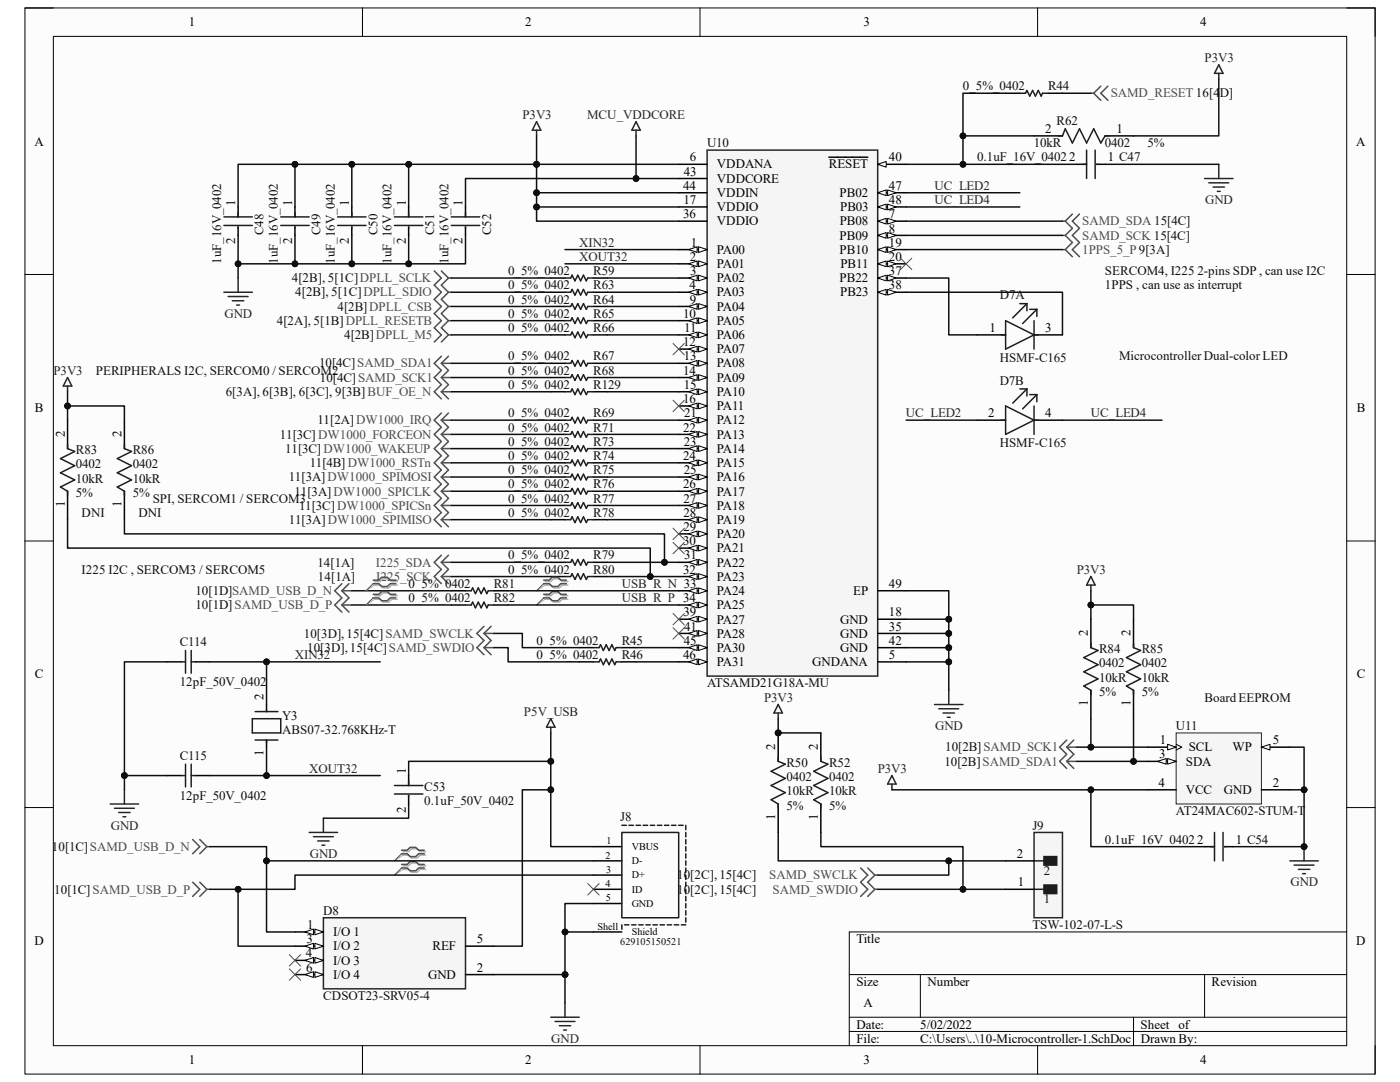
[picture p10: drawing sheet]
<svg xmlns="http://www.w3.org/2000/svg" width="279mm" height="216mm" viewBox="0 0 279 216" stroke-linecap="round" stroke-linejoin="round" font-family="sans-serif">
<defs><g id="words">
<g font-size="2.6">
<text x="37.7" y="5.2">1</text>
<text x="104.8" y="5.2">2</text>
<text x="172.3" y="5.2">3</text>
<text x="239.5" y="5.2">4</text>
<text x="6.9" y="29">A</text>
<text x="208.6" y="26.5">2</text>
<text x="222.8" y="26.5">1</text>
<text x="270.7" y="29">A</text>
<text x="136.5" y="35.1">43</text>
<text x="137.7" y="32.2">6</text>
<text x="143.1" y="33.6">VDDANA</text>
<text x="165.4" y="33.6">RESET</text>
<text x="177.4" y="32.2">40</text>
<text x="221.1" y="32.2">1 C47</text>
<text x="46.9" y="41" transform="rotate(-90 46.9 41)">1</text>
<text x="58.3" y="41" transform="rotate(-90 58.3 41)">1</text>
<text x="69.6" y="41" transform="rotate(-90 69.6 41)">1</text>
<text x="81" y="41" transform="rotate(-90 81 41)">1</text>
<text x="92.3" y="41" transform="rotate(-90 92.3 41)">1</text>
<text x="136.4" y="37.9">44</text>
<text x="136.4" y="40.7">17</text>
<text x="143.1" y="36.4">VDDCORE</text>
<text x="143.1" y="39.3">VDDIN</text>
<text x="167.6" y="39.3">PB02</text>
<text x="177.4" y="37.9">47</text>
<text x="177.4" y="40.7">48</text>
<text x="136.4" y="43.6">36</text>
<text x="143.1" y="42.1">VDDIO</text>
<text x="143.1" y="45">VDDIO</text>
<text x="167.6" y="47.8">PB09</text>
<text x="167.6" y="45">PB08</text>
<text x="167.7" y="42.1">PB03</text>
<text x="177.4" y="43.6">7</text>
<text x="177.4" y="46.4">8</text>
<text x="46.9" y="48.7" transform="rotate(-90 46.9 48.7)">2</text>
<text x="58.3" y="48.7" transform="rotate(-90 58.3 48.7)">2</text>
<text x="69.6" y="48.7" transform="rotate(-90 69.6 48.7)">2</text>
<text x="81" y="48.7" transform="rotate(-90 81 48.7)">2</text>
<text x="92.3" y="48.7" transform="rotate(-90 92.3 48.7)">2</text>
<text x="137.7" y="52.1">2</text>
<text x="137.9" y="49.2">1</text>
<text x="143.1" y="50.6">PA00</text>
<text x="143.1" y="53.5">PA01</text>
<text x="167.6" y="50.6">PB10</text>
<text x="167.8" y="53.5">PB11</text>
<text x="177.4" y="49.2">19</text>
<text x="177.4" y="52.1">20</text>
<text x="137.6" y="57.7">4</text>
<text x="137.8" y="54.9">3</text>
<text x="143.1" y="56.3">PA02</text>
<text x="143.1" y="59.1">PA03</text>
<text x="167.6" y="56.3">PB22</text>
<text x="167.7" y="59.1">PB23</text>
<text x="177.4" y="54.9">37</text>
<text x="177.4" y="57.7">38</text>
<text x="136.4" y="63.4">10</text>
<text x="137.7" y="60.6">9</text>
<text x="143.1" y="62">PA04</text>
<text x="143.1" y="64.8">PA05</text>
<text x="136.4" y="69.1">12</text>
<text x="136.5" y="71.9">13</text>
<text x="136.6" y="66.3">11</text>
<text x="143.1" y="67.6">PA06</text>
<text x="143.1" y="70.5">PA07</text>
<text x="197.4" y="66.3">1</text>
<text x="208.6" y="66.3">3</text>
<text x="136.4" y="74.8">14</text>
<text x="136.4" y="77.6">15</text>
<text x="143.1" y="73.3">PA08</text>
<text x="143.1" y="76.2">PA09</text>
<text x="7" y="82.2">B</text>
<text x="136.4" y="80.4">16</text>
<text x="136.6" y="83.3">21</text>
<text x="143.1" y="79">PA10</text>
<text x="143.1" y="81.8">PA11</text>
<text x="197.2" y="83.3">2</text>
<text x="208.6" y="83.3">4</text>
<text x="270.8" y="82.2">B</text>
<text x="12.9" y="87.2" transform="rotate(-90 12.9 87.2)">2</text>
<text x="24.3" y="87.2" transform="rotate(-90 24.3 87.2)">2</text>
<text x="136.4" y="86.1">22</text>
<text x="136.5" y="88.9">23</text>
<text x="143.1" y="84.7">PA12</text>
<text x="143.1" y="87.5">PA13</text>
<text x="136.4" y="91.8">24</text>
<text x="136.4" y="94.6">25</text>
<text x="143.1" y="90.3">PA14</text>
<text x="143.1" y="93.2">PA15</text>
<text x="12.9" y="101.3" transform="rotate(-90 12.9 101.3)">1</text>
<text x="24.3" y="101.3" transform="rotate(-90 24.3 101.3)">1</text>
<text x="136.4" y="97.5">26</text>
<text x="136.4" y="100.3">27</text>
<text x="143.1" y="96.1">PA16</text>
<text x="143.1" y="98.9">PA17</text>
<text x="143.1" y="101.7">PA18</text>
<text x="136.4" y="103.1">28</text>
<text x="136.4" y="106">29</text>
<text x="143.1" y="104.6">PA19</text>
<text x="143.1" y="107.4">PA20</text>
<text x="136.4" y="108.8">30</text>
<text x="136.6" y="111.6">31</text>
<text x="143.1" y="110.2">PA21</text>
<text x="143.1" y="113.1">PA22</text>
<text x="136.4" y="114.5">32</text>
<text x="143.1" y="115.9">PA23</text>
<text x="143.1" y="118.7">PA24</text>
<text x="170.3" y="118.7">EP</text>
<text x="177.4" y="117.3">49</text>
<text x="136.4" y="123">39</text>
<text x="136.6" y="125.8">41</text>
<text x="143.1" y="121.6">PA25</text>
<text x="143.1" y="124.4">PA27</text>
<text x="167.7" y="124.4">GND</text>
<text x="177.4" y="123">18</text>
<text x="177.4" y="125.8">35</text>
<text x="136.4" y="131.5">46</text>
<text x="136.4" y="128.7">45</text>
<text x="143.1" y="127.3">PA28</text>
<text x="143.1" y="130.1">PA30</text>
<text x="167.7" y="127.3">GND</text>
<text x="167.7" y="130.1">GND</text>
<text x="177.4" y="128.7">42</text>
<text x="177.4" y="131.5">5</text>
<text x="217.1" y="127" transform="rotate(-90 217.1 127)">2</text>
<text x="225.6" y="127" transform="rotate(-90 225.6 127)">2</text>
<text x="7" y="135.4">C</text>
<text x="143.1" y="132.9">PA31</text>
<text x="162.1" y="132.9">GNDANA</text>
<text x="270.8" y="135.4">C</text>
<text x="52.6" y="139.7" transform="rotate(-90 52.6 139.7)">2</text>
<text x="217.1" y="141" transform="rotate(-90 217.1 141)">1</text>
<text x="225.6" y="141" transform="rotate(-90 225.6 141)">1</text>
<text x="154.7" y="149.6" transform="rotate(-90 154.7 149.6)">2</text>
<text x="163.2" y="149.6" transform="rotate(-90 163.2 149.6)">2</text>
<text x="231.5" y="148.5">1</text>
<text x="237.2" y="149.9">SCL</text>
<text x="246" y="149.9">WP</text>
<text x="254" y="148.5">5</text>
<text x="52.6" y="150.9" transform="rotate(-90 52.6 150.9)">1</text>
<text x="81" y="154.5" transform="rotate(-90 81 154.5)">1</text>
<text x="231.4" y="151.3">3</text>
<text x="236.7" y="152.8">SDA</text>
<text x="231.2" y="157">4</text>
<text x="236.7" y="158.5">VCC</text>
<text x="244.3" y="158.5">GND</text>
<text x="254" y="157">2</text>
<text x="81" y="162.2" transform="rotate(-90 81 162.2)">2</text>
<text x="154.7" y="163.7" transform="rotate(-90 154.7 163.7)">1</text>
<text x="163.2" y="163.7" transform="rotate(-90 163.2 163.7)">1</text>
<text x="202.9" y="171.2">2</text>
<text x="246.6" y="168.4">1 C54</text>
<text x="203.1" y="176.9">1</text>
<text x="61.3" y="185.4">1</text>
<text x="6.9" y="188.6">D</text>
<text x="61" y="191.1">4</text>
<text x="61.2" y="188.2">3</text>
<text x="66.5" y="186.8">I/O 1</text>
<text x="66.5" y="189.7">I/O 2</text>
<text x="86.3" y="189.7">REF</text>
<text x="95.2" y="188.2">5</text>
<text x="170.9" y="188.2">Title</text>
<text x="270.7" y="188.6">D</text>
<text x="61.1" y="193.9">6</text>
<text x="66.5" y="192.5">I/O 3</text>
<text x="66.5" y="195.3">I/O 4</text>
<text x="85.4" y="195.3">GND</text>
<text x="95.2" y="193.9">2</text>
<text x="170.9" y="196.7">Size</text>
<text x="185.1" y="196.7">Number</text>
<text x="241.8" y="196.7">Revision</text>
<text x="172.3" y="201">A</text>
<text x="170.9" y="205.2">Date:</text>
<text x="170.9" y="208.1">File:</text>
<text x="183.6" y="205.2">5/02/2022</text>
<text x="183.7" y="208.1">C:\Users\..\10-Microcontroller-1.SchDoc</text>
<text x="227.6" y="205.2">Sheet of</text>
<text x="227.7" y="208.1">Drawn By:</text>
<text x="37.7" y="212.3">1</text>
<text x="104.8" y="212.3">2</text>
<text x="172.3" y="212.3">3</text>
<text x="239.5" y="212.3">4</text>
</g>
<g font-size="2.6" fill="#262626">
<text x="240.4" y="12.4">P3V3</text>
<text x="104.3" y="23.7">P3V3</text>
<text x="117.2" y="23.7">MCU_VDDCORE</text>
<text x="186.5" y="37.9">UC_LED2</text>
<text x="186.5" y="40.7">UC_LED4</text>
<text x="240.5" y="40.7">GND</text>
<text x="115.6" y="49.2">XIN32</text>
<text x="115.6" y="52.1">XOUT32</text>
<text x="44.8" y="63.4">GND</text>
<text x="10.7" y="74.8">P3V3</text>
<text x="180.8" y="83.3">UC_LED2</text>
<text x="217.7" y="83.3">UC_LED4</text>
<text x="124.1" y="117.3">USB_R_N 33</text>
<text x="214.9" y="114.5">P3V3</text>
<text x="124.1" y="120.1">USB_R_P 34</text>
<text x="58.8" y="131.5">XIN32</text>
<text x="104.6" y="142.8">P5V_USB</text>
<text x="152.5" y="140">P3V3</text>
<text x="186.6" y="145.7">GND</text>
<text x="61.7" y="154.2">XOUT32</text>
<text x="175.2" y="154.2">P3V3</text>
<text x="22.1" y="165.5">GND</text>
<text x="61.8" y="171.2">GND</text>
<text x="257.5" y="176.9">GND</text>
<text x="110" y="208.1">GND</text>
</g>
<g font-size="2.6" fill="#0e0e0e">
<text x="192.2" y="18">0_5%_0402</text>
<text x="209.2" y="18">R44</text>
<text x="141.1" y="29.4">U10</text>
<text x="206.3" y="29.4">10kR</text>
<text x="210.9" y="24.8">R62</text>
<text x="220.5" y="29.4">0402</text>
<text x="229" y="29.4">5%</text>
<text x="195" y="32.2">0.1uF_16V_04022</text>
<text x="52.6" y="46.9" transform="rotate(-90 52.6 46.9)">C48</text>
<text x="64" y="46.9" transform="rotate(-90 64 46.9)">C49</text>
<text x="75.3" y="46.9" transform="rotate(-90 75.3 46.9)">C50</text>
<text x="86.7" y="46.9" transform="rotate(-90 86.7 46.9)">C51</text>
<text x="98" y="46.9" transform="rotate(-90 98 46.9)">C52</text>
<text x="44.1" y="52.6" transform="rotate(-90 44.1 52.6)">1uF_16V_0402</text>
<text x="55.5" y="52.6" transform="rotate(-90 55.5 52.6)">1uF_16V_0402</text>
<text x="66.8" y="52.6" transform="rotate(-90 66.8 52.6)">1uF_16V_0402</text>
<text x="78.1" y="52.6" transform="rotate(-90 78.1 52.6)">1uF_16V_0402</text>
<text x="89.5" y="52.6" transform="rotate(-90 89.5 52.6)">1uF_16V_0402</text>
<text x="58.3" y="56.3">4[2B], 5[1C]DPLL_SCLK</text>
<text x="58.9" y="59.1">4[2B], 5[1C]DPLL_SDIO</text>
<text x="101.4" y="54.9">0_5%_0402</text>
<text x="101.4" y="57.7">0_5%_0402</text>
<text x="118.4" y="54.9">R59</text>
<text x="118.4" y="57.7">R63</text>
<text x="199.5" y="59.7">D7A</text>
<text x="220.5" y="54.9">SERCOM4, I225 2-pins SDP , can use I2C</text>
<text x="220.5" y="57.7">1PPS , can use as interrupt</text>
<text x="55.2" y="64.8">4[2A], 5[1B]DPLL_RESETB</text>
<text x="67.4" y="62">4[2B]DPLL_CSB</text>
<text x="101.4" y="60.6">0_5%_0402</text>
<text x="101.4" y="63.4">0_5%_0402</text>
<text x="118.4" y="60.6">R64</text>
<text x="118.4" y="63.4">R65</text>
<text x="68.7" y="67.6">4[2B]DPLL_M5</text>
<text x="101.4" y="66.3">0_5%_0402</text>
<text x="101.4" y="71.9">0_5%_0402</text>
<text x="118.4" y="66.3">R66</text>
<text x="118.4" y="71.9">R67</text>
<text x="223.4" y="71.9">Microcontroller Dual-color LED</text>
<text x="19.1" y="74.8">PERIPHERALS I2C, SERCOM0 / SERCOM2</text>
<text x="63.7" y="73.3">10[4C]SAMD_SDA1</text>
<text x="63.8" y="76.2">10[4C]SAMD_SCK1</text>
<text x="101.4" y="74.8">0_5%_0402</text>
<text x="101.4" y="77.6">0_5%_0402</text>
<text x="118.4" y="74.8">R68</text>
<text x="118.4" y="77.6">R129</text>
<text x="199.5" y="72.2">HSMF-C165</text>
<text x="199.5" y="76.8">D7B</text>
<text x="45" y="79">6[3A], 6[3B], 6[3C], 9[3B]BUF_OE_N</text>
<text x="101.4" y="83.3">0_5%_0402</text>
<text x="118.4" y="83.3">R69</text>
<text x="55.9" y="87.5">11[3C] DW1000_FORCEON</text>
<text x="63.3" y="84.7">11[2A]DW1000_IRQ</text>
<text x="101.4" y="86.1">0_5%_0402</text>
<text x="101.4" y="88.9">0_5%_0402</text>
<text x="118.4" y="86.1">R71</text>
<text x="118.4" y="88.9">R73</text>
<text x="199.5" y="89.2">HSMF-C165</text>
<text x="15.2" y="93.5">0402</text>
<text x="15.2" y="90.6">R83</text>
<text x="26.5" y="93.5">0402</text>
<text x="26.5" y="90.6">R86</text>
<text x="56.9" y="90.3">11[3C] DW1000_WAKEUP</text>
<text x="61.8" y="93.2">11[4B] DW1000_RSTn</text>
<text x="101.4" y="91.8">0_5%_0402</text>
<text x="101.4" y="94.6">0_5%_0402</text>
<text x="118.4" y="91.8">R74</text>
<text x="118.4" y="94.6">R75</text>
<text x="15.2" y="96.3">10kR</text>
<text x="15.2" y="99.1">5%</text>
<text x="26.5" y="96.3">10kR</text>
<text x="26.5" y="99.1">5%</text>
<text x="30.5" y="100.3">SPI, SERCOM1 / SERCOM3</text>
<text x="57.6" y="96.1">11[3A]DW1000_SPIMOSI</text>
<text x="58.8" y="98.9">11[3A]DW1000_SPICLK</text>
<text x="59.7" y="101.7">11[3C] DW1000_SPICSn</text>
<text x="101.4" y="100.3">0_5%_0402</text>
<text x="101.4" y="97.5">0_5%_0402</text>
<text x="118.4" y="100.3">R77</text>
<text x="118.4" y="97.5">R76</text>
<text x="16.3" y="103.1">DNI</text>
<text x="27.6" y="103.1">DNI</text>
<text x="57.7" y="104.6">11[3A]DW1000_SPIMISO</text>
<text x="101.4" y="103.1">0_5%_0402</text>
<text x="118.4" y="103.1">R78</text>
<text x="63.3" y="113.1">14[1A]</text>
<text x="101.4" y="111.6">0_5%_0402</text>
<text x="118.4" y="111.6">R79</text>
<text x="16.3" y="114.5">I225 I2C , SERCOM3 / SERCOM5</text>
<text x="39" y="118.7">10[1D]SAMD_USB_D_N</text>
<text x="63.5" y="115.9">14[1A]</text>
<text x="81.5" y="117.3">0_5%_0402</text>
<text x="98.6" y="117.3">R81</text>
<text x="101.4" y="114.5">0_5%_0402</text>
<text x="118.4" y="114.5">R80</text>
<text x="39" y="121.6">10[1D]SAMD_USB_D_P</text>
<text x="81.5" y="120.1">0_5%_0402</text>
<text x="98.6" y="120.1">R82</text>
<text x="35.9" y="128.9">C114</text>
<text x="60.6" y="127.3">10[3D], 15[4C]SAMD_SWCLK</text>
<text x="61.3" y="130.1">10[3D], 15[4C]SAMD_SWDIO</text>
<text x="107.1" y="131.5">0_5%_0402</text>
<text x="107.1" y="128.7">0_5%_0402</text>
<text x="124.1" y="131.5">R46</text>
<text x="124.1" y="128.7">R45</text>
<text x="219.4" y="130.3">R84</text>
<text x="227.9" y="130.3">R85</text>
<text x="35.9" y="136.9">12pF_50V_0402</text>
<text x="141.1" y="137.2">ATSAMD21G18A-MU</text>
<text x="219.4" y="133.2">0402</text>
<text x="219.4" y="136">10kR</text>
<text x="227.9" y="133.2">0402</text>
<text x="227.9" y="136">10kR</text>
<text x="56.3" y="143.7">Y3</text>
<text x="219.4" y="138.9">5%</text>
<text x="227.9" y="138.9">5%</text>
<text x="240.4" y="140">Board EEPROM</text>
<text x="56.3" y="146.5">ABS07-32.768KHz-T</text>
<text x="188.6" y="149.9">10[2B]SAMD_SCK1</text>
<text x="234.7" y="145.7">U11</text>
<text x="35.9" y="151.6">C115</text>
<text x="157" y="155.9">0402</text>
<text x="157" y="153">R50</text>
<text x="165.5" y="155.9">0402</text>
<text x="165.5" y="153">R52</text>
<text x="188.5" y="152.8">10[2B]SAMD_SDA1</text>
<text x="35.9" y="159.6">12pF_50V_0402</text>
<text x="84.7" y="157.9">C53</text>
<text x="84.7" y="160.7">0.1uF_50V_0402</text>
<text x="157" y="158.7">10kR</text>
<text x="157" y="161.5">5%</text>
<text x="165.5" y="158.7">10kR</text>
<text x="165.5" y="161.5">5%</text>
<text x="123.8" y="163.8">J8</text>
<text x="206" y="165.5">J9</text>
<text x="234.7" y="162.7">AT24MAC602-STUM-T</text>
<text x="10.4" y="169.8">10[1C]SAMD_USB_D_N</text>
<text x="220.5" y="168.4">0.1uF_16V_04022</text>
<text x="10.8" y="178.3">10[1C]SAMD_USB_D_P</text>
<text x="135.1" y="178.3">10[2C], 15[4C]</text>
<text x="135.1" y="175.5">10[2C], 15[4C]</text>
<text x="208.3" y="174.6">2</text>
<text x="64.5" y="182.5">D8</text>
<text x="206" y="185.4">TSW-102-07-L-S</text>
<text x="208.3" y="180.3">1</text>
<text x="64.5" y="199.6">CDSOT23-SRV05-4</text>
</g>
<g font-size="2.6" fill="#4c4c4c">
<text x="221.7" y="19.4">SAMD_RESET 16[4D]</text>
<text x="216" y="47.8">SAMD_SCK 15[4C]</text>
<text x="216" y="45">SAMD_SDA 15[4C]</text>
<text x="216" y="50.6">1PPS_5_P 9[3A]</text>
<text x="75" y="113.1">I225_SDA</text>
<text x="75.1" y="115.9">I225_SCK</text>
<text x="153.5" y="175.5">SAMD_SWCLK</text>
<text x="154.2" y="178.3">SAMD_SWDIO</text>
</g>
<g font-size="2">
<text x="120.9" y="171.3">2</text>
<text x="121" y="168.5">1</text>
<text x="126.1" y="169.6">VBUS</text>
<text x="126.1" y="172.4">D-</text>
<text x="120.9" y="177">4</text>
<text x="120.9" y="179.8">5</text>
<text x="120.9" y="174.2">3</text>
<text x="126.1" y="175.3">D+</text>
<text x="126.1" y="178.1">ID</text>
<text x="119.2" y="185.5">Shell</text>
<text x="126.1" y="180.9">GND</text>
<text x="126.1" y="186.6">Shield</text>
</g>
<text font-size="2" fill="#0e0e0e" x="123.8" y="188.6">629105150521</text>
</g></defs>
<path d="M5 1.6h269.4v212.7h-269.4z" fill-rule="evenodd" fill="#fcfcfc"/>
<path d="M5 1.6h269.4v212.7h-269.4z" fill="none" stroke="#000" stroke-width=".2"/>
<path d="M10.6 7.3h258.2v201.4h-258.2z" fill-rule="evenodd" fill="#fcfcfc"/>
<g fill="none" stroke="#000" stroke-width=".2">
<path d="M5 1.6h5.6M10.6 7.3h258.2v201.4h-258.2zM72.3 1.6v5.7M139.7 1.6v5.7M207.1 1.6v5.7M268.8 1.6h5.6v5.7M5 54.8h5.6M268.8 54.8h5.6M5 107.9h5.6M268.8 107.9h5.6M5 161.1h5.6M268.8 161.1h5.6"/>
<path d="M169.5 194.5h99.3M183.7 194.5v8.5M240.4 194.5v8.5M268.8 186h-99.3v22.7M72.3 208.7v5.6M139.7 208.7v5.6M169.5 203h99.3M169.5 205.8h99.3M207.1 208.7v5.6M226.2 203v5.7M274.4 208.7v5.6"/>
</g>
<path d="M141.1 30h34.1v104.9h-34.1z" fill-rule="evenodd" fill="#f5f5f5"/>
<path d="M141.1 30h34.1v104.9h-34.1z" fill="none" stroke="#262626" stroke-width=".3"/>
<path d="M135.4 32.8h5.7M135.4 35.6h5.7M135.4 38.5h5.7M135.4 41.3h5.7M135.4 44.1h5.7M135.4 49.8h5.7" fill="none" stroke="#000" stroke-width=".3"/>
<path d="M139.4 49.2l1.7 .6-1.7 .6z" fill="#fbfbfb"/>
<path d="M139.4 49.2l1.7 .6-1.7 .6z" fill="none" stroke="#000" stroke-width=".2"/>
<path d="M137.4 49.8l1.7-.6v1.2z" fill="#fbfbfb"/>
<path d="M137.4 49.8l1.7-.6v1.2z" fill="none" stroke="#000" stroke-width=".2"/>
<path d="M135.4 52.6h5.7" fill="none" stroke="#000" stroke-width=".3"/>
<path d="M139.4 52.1l1.7 .5-1.7 .6z" fill="#fbfbfb"/>
<path d="M139.4 52.1l1.7 .5-1.7 .6z" fill="none" stroke="#000" stroke-width=".2"/>
<path d="M137.4 52.6l1.7-.5v1.1z" fill="#fbfbfb"/>
<path d="M137.4 52.6l1.7-.5v1.1z" fill="none" stroke="#000" stroke-width=".2"/>
<path d="M135.4 55.5h5.7" fill="none" stroke="#000" stroke-width=".3"/>
<path d="M139.4 54.9l1.7 .6-1.7 .5z" fill="#fbfbfb"/>
<path d="M139.4 54.9l1.7 .6-1.7 .5z" fill="none" stroke="#000" stroke-width=".2"/>
<path d="M137.4 55.5l1.7-.6v1.1z" fill="#fbfbfb"/>
<path d="M137.4 55.5l1.7-.6v1.1z" fill="none" stroke="#000" stroke-width=".2"/>
<path d="M135.4 58.3h5.7" fill="none" stroke="#000" stroke-width=".3"/>
<path d="M139.4 57.7l1.7 .6-1.7 .6z" fill="#fbfbfb"/>
<path d="M139.4 57.7l1.7 .6-1.7 .6z" fill="none" stroke="#000" stroke-width=".2"/>
<path d="M137.4 58.3l1.7-.6v1.2z" fill="#fbfbfb"/>
<path d="M137.4 58.3l1.7-.6v1.2z" fill="none" stroke="#000" stroke-width=".2"/>
<path d="M135.4 61.2h5.7" fill="none" stroke="#000" stroke-width=".3"/>
<path d="M139.4 60.6l1.7 .6-1.7 .5z" fill="#fbfbfb"/>
<path d="M139.4 60.6l1.7 .6-1.7 .5z" fill="none" stroke="#000" stroke-width=".2"/>
<path d="M137.4 61.2l1.7-.6v1.1z" fill="#fbfbfb"/>
<path d="M137.4 61.2l1.7-.6v1.1z" fill="none" stroke="#000" stroke-width=".2"/>
<path d="M135.4 64h5.7" fill="none" stroke="#000" stroke-width=".3"/>
<path d="M139.4 63.4l1.7 .6-1.7 .6z" fill="#fbfbfb"/>
<path d="M139.4 63.4l1.7 .6-1.7 .6z" fill="none" stroke="#000" stroke-width=".2"/>
<path d="M137.4 64l1.7-.6v1.2z" fill="#fbfbfb"/>
<path d="M137.4 64l1.7-.6v1.2z" fill="none" stroke="#000" stroke-width=".2"/>
<path d="M135.4 66.8h5.7" fill="none" stroke="#000" stroke-width=".3"/>
<path d="M139.4 66.3l1.7 .5-1.7 .6z" fill="#fbfbfb"/>
<path d="M139.4 66.3l1.7 .5-1.7 .6z" fill="none" stroke="#000" stroke-width=".2"/>
<path d="M137.4 66.8l1.7-.5v1.1z" fill="#fbfbfb"/>
<path d="M137.4 66.8l1.7-.5v1.1z" fill="none" stroke="#000" stroke-width=".2"/>
<path d="M135.4 69.7h5.7" fill="none" stroke="#000" stroke-width=".3"/>
<path d="M139.4 69.1l1.7 .6-1.7 .5z" fill="#fbfbfb"/>
<path d="M139.4 69.1l1.7 .6-1.7 .5z" fill="none" stroke="#000" stroke-width=".2"/>
<path d="M137.4 69.7l1.7-.6v1.1z" fill="#fbfbfb"/>
<path d="M137.4 69.7l1.7-.6v1.1z" fill="none" stroke="#000" stroke-width=".2"/>
<path d="M135.4 72.5h5.7" fill="none" stroke="#000" stroke-width=".3"/>
<path d="M139.4 71.9l1.7 .6-1.7 .6z" fill="#fbfbfb"/>
<path d="M139.4 71.9l1.7 .6-1.7 .6z" fill="none" stroke="#000" stroke-width=".2"/>
<path d="M137.4 72.5l1.7-.6v1.2z" fill="#fbfbfb"/>
<path d="M137.4 72.5l1.7-.6v1.2z" fill="none" stroke="#000" stroke-width=".2"/>
<path d="M135.4 75.3h5.7" fill="none" stroke="#000" stroke-width=".3"/>
<path d="M139.4 74.8l1.7 .5-1.7 .6z" fill="#fbfbfb"/>
<path d="M139.4 74.8l1.7 .5-1.7 .6z" fill="none" stroke="#000" stroke-width=".2"/>
<path d="M137.4 75.3l1.7-.5v1.1z" fill="#fbfbfb"/>
<path d="M137.4 75.3l1.7-.5v1.1z" fill="none" stroke="#000" stroke-width=".2"/>
<path d="M135.4 78.2h5.7" fill="none" stroke="#000" stroke-width=".3"/>
<path d="M139.4 77.6l1.7 .6-1.7 .5z" fill="#fbfbfb"/>
<path d="M139.4 77.6l1.7 .6-1.7 .5z" fill="none" stroke="#000" stroke-width=".2"/>
<path d="M137.4 78.2l1.7-.6v1.1z" fill="#fbfbfb"/>
<path d="M137.4 78.2l1.7-.6v1.1z" fill="none" stroke="#000" stroke-width=".2"/>
<path d="M135.4 81h5.7" fill="none" stroke="#000" stroke-width=".3"/>
<path d="M139.4 80.4l1.7 .6-1.7 .6z" fill="#fbfbfb"/>
<path d="M139.4 80.4l1.7 .6-1.7 .6z" fill="none" stroke="#000" stroke-width=".2"/>
<path d="M137.4 81l1.7-.6v1.2z" fill="#fbfbfb"/>
<path d="M137.4 81l1.7-.6v1.2z" fill="none" stroke="#000" stroke-width=".2"/>
<path d="M135.4 83.8h5.7" fill="none" stroke="#000" stroke-width=".3"/>
<path d="M139.4 83.3l1.7 .5-1.7 .6z" fill="#fbfbfb"/>
<path d="M139.4 83.3l1.7 .5-1.7 .6z" fill="none" stroke="#000" stroke-width=".2"/>
<path d="M137.4 83.8l1.7-.5v1.1z" fill="#fbfbfb"/>
<path d="M137.4 83.8l1.7-.5v1.1z" fill="none" stroke="#000" stroke-width=".2"/>
<path d="M135.4 86.7h5.7" fill="none" stroke="#000" stroke-width=".3"/>
<path d="M139.4 86.1l1.7 .6-1.7 .5z" fill="#fbfbfb"/>
<path d="M139.4 86.1l1.7 .6-1.7 .5z" fill="none" stroke="#000" stroke-width=".2"/>
<path d="M137.4 86.7l1.7-.6v1.1z" fill="#fbfbfb"/>
<path d="M137.4 86.7l1.7-.6v1.1z" fill="none" stroke="#000" stroke-width=".2"/>
<path d="M135.4 89.5h5.7" fill="none" stroke="#000" stroke-width=".3"/>
<path d="M139.4 88.9l1.7 .6-1.7 .6z" fill="#fbfbfb"/>
<path d="M139.4 88.9l1.7 .6-1.7 .6z" fill="none" stroke="#000" stroke-width=".2"/>
<path d="M137.4 89.5l1.7-.6v1.2z" fill="#fbfbfb"/>
<path d="M137.4 89.5l1.7-.6v1.2z" fill="none" stroke="#000" stroke-width=".2"/>
<path d="M135.4 92.4h5.7" fill="none" stroke="#000" stroke-width=".3"/>
<path d="M139.4 91.8l1.7 .6-1.7 .5z" fill="#fbfbfb"/>
<path d="M139.4 91.8l1.7 .6-1.7 .5z" fill="none" stroke="#000" stroke-width=".2"/>
<path d="M137.4 92.4l1.7-.6v1.1z" fill="#fbfbfb"/>
<path d="M137.4 92.4l1.7-.6v1.1z" fill="none" stroke="#000" stroke-width=".2"/>
<path d="M135.4 95.2h5.7" fill="none" stroke="#000" stroke-width=".3"/>
<path d="M139.4 94.6l1.7 .6-1.7 .6z" fill="#fbfbfb"/>
<path d="M139.4 94.6l1.7 .6-1.7 .6z" fill="none" stroke="#000" stroke-width=".2"/>
<path d="M137.4 95.2l1.7-.6v1.2z" fill="#fbfbfb"/>
<path d="M137.4 95.2l1.7-.6v1.2z" fill="none" stroke="#000" stroke-width=".2"/>
<path d="M135.4 98h5.7" fill="none" stroke="#000" stroke-width=".3"/>
<path d="M139.4 97.5l1.7 .5-1.7 .6z" fill="#fbfbfb"/>
<path d="M139.4 97.5l1.7 .5-1.7 .6z" fill="none" stroke="#000" stroke-width=".2"/>
<path d="M137.4 98l1.7-.5v1.1z" fill="#fbfbfb"/>
<path d="M137.4 98l1.7-.5v1.1z" fill="none" stroke="#000" stroke-width=".2"/>
<path d="M135.4 100.9h5.7" fill="none" stroke="#000" stroke-width=".3"/>
<path d="M139.4 100.3l1.7 .6-1.7 .5z" fill="#fbfbfb"/>
<path d="M139.4 100.3l1.7 .6-1.7 .5z" fill="none" stroke="#000" stroke-width=".2"/>
<path d="M137.4 100.9l1.7-.6v1.1z" fill="#fbfbfb"/>
<path d="M137.4 100.9l1.7-.6v1.1z" fill="none" stroke="#000" stroke-width=".2"/>
<path d="M135.4 103.7h5.7" fill="none" stroke="#000" stroke-width=".3"/>
<path d="M139.4 103.1l1.7 .6-1.7 .6z" fill="#fbfbfb"/>
<path d="M139.4 103.1l1.7 .6-1.7 .6z" fill="none" stroke="#000" stroke-width=".2"/>
<path d="M137.4 103.7l1.7-.6v1.2z" fill="#fbfbfb"/>
<path d="M137.4 103.7l1.7-.6v1.2z" fill="none" stroke="#000" stroke-width=".2"/>
<path d="M135.4 106.5h5.7" fill="none" stroke="#000" stroke-width=".3"/>
<path d="M139.4 106l1.7 .5-1.7 .6z" fill="#fbfbfb"/>
<path d="M139.4 106l1.7 .5-1.7 .6z" fill="none" stroke="#000" stroke-width=".2"/>
<path d="M137.4 106.5l1.7-.5v1.1z" fill="#fbfbfb"/>
<path d="M137.4 106.5l1.7-.5v1.1z" fill="none" stroke="#000" stroke-width=".2"/>
<path d="M135.4 109.4h5.7" fill="none" stroke="#000" stroke-width=".3"/>
<path d="M139.4 108.8l1.7 .6-1.7 .5z" fill="#fbfbfb"/>
<path d="M139.4 108.8l1.7 .6-1.7 .5z" fill="none" stroke="#000" stroke-width=".2"/>
<path d="M137.4 109.4l1.7-.6v1.1z" fill="#fbfbfb"/>
<path d="M137.4 109.4l1.7-.6v1.1z" fill="none" stroke="#000" stroke-width=".2"/>
<path d="M135.4 112.2h5.7" fill="none" stroke="#000" stroke-width=".3"/>
<path d="M139.4 111.6l1.7 .6-1.7 .6z" fill="#fbfbfb"/>
<path d="M139.4 111.6l1.7 .6-1.7 .6z" fill="none" stroke="#000" stroke-width=".2"/>
<path d="M137.4 112.2l1.7-.6v1.2z" fill="#fbfbfb"/>
<path d="M137.4 112.2l1.7-.6v1.2z" fill="none" stroke="#000" stroke-width=".2"/>
<path d="M135.4 115h5.7" fill="none" stroke="#000" stroke-width=".3"/>
<path d="M139.4 114.5l1.7 .5-1.7 .6z" fill="#fbfbfb"/>
<path d="M139.4 114.5l1.7 .5-1.7 .6z" fill="none" stroke="#000" stroke-width=".2"/>
<path d="M137.4 115l1.7-.5v1.1z" fill="#fbfbfb"/>
<path d="M137.4 115l1.7-.5v1.1z" fill="none" stroke="#000" stroke-width=".2"/>
<path d="M135.4 117.9h5.7" fill="none" stroke="#000" stroke-width=".3"/>
<path d="M139.4 117.3l1.7 .6-1.7 .5z" fill="#fbfbfb"/>
<path d="M139.4 117.3l1.7 .6-1.7 .5z" fill="none" stroke="#000" stroke-width=".2"/>
<path d="M137.4 117.9l1.7-.6v1.1z" fill="#fbfbfb"/>
<path d="M137.4 117.9l1.7-.6v1.1z" fill="none" stroke="#000" stroke-width=".2"/>
<path d="M135.4 120.7h5.7" fill="none" stroke="#000" stroke-width=".3"/>
<path d="M139.4 120.1l1.7 .6-1.7 .6z" fill="#fbfbfb"/>
<path d="M139.4 120.1l1.7 .6-1.7 .6z" fill="none" stroke="#000" stroke-width=".2"/>
<path d="M137.4 120.7l1.7-.6v1.2z" fill="#fbfbfb"/>
<path d="M137.4 120.7l1.7-.6v1.2z" fill="none" stroke="#000" stroke-width=".2"/>
<path d="M135.4 123.6h5.7" fill="none" stroke="#000" stroke-width=".3"/>
<path d="M139.4 123l1.7 .6-1.7 .5z" fill="#fbfbfb"/>
<path d="M139.4 123l1.7 .6-1.7 .5z" fill="none" stroke="#000" stroke-width=".2"/>
<path d="M137.4 123.6l1.7-.6v1.1z" fill="#fbfbfb"/>
<path d="M137.4 123.6l1.7-.6v1.1z" fill="none" stroke="#000" stroke-width=".2"/>
<path d="M135.4 126.4h5.7" fill="none" stroke="#000" stroke-width=".3"/>
<path d="M139.4 125.8l1.7 .6-1.7 .6z" fill="#fbfbfb"/>
<path d="M139.4 125.8l1.7 .6-1.7 .6z" fill="none" stroke="#000" stroke-width=".2"/>
<path d="M137.4 126.4l1.7-.6v1.2z" fill="#fbfbfb"/>
<path d="M137.4 126.4l1.7-.6v1.2z" fill="none" stroke="#000" stroke-width=".2"/>
<path d="M135.4 129.2h5.7" fill="none" stroke="#000" stroke-width=".3"/>
<path d="M139.4 128.7l1.7 .5-1.7 .6z" fill="#fbfbfb"/>
<path d="M139.4 128.7l1.7 .5-1.7 .6z" fill="none" stroke="#000" stroke-width=".2"/>
<path d="M137.4 129.2l1.7-.5v1.1z" fill="#fbfbfb"/>
<path d="M137.4 129.2l1.7-.5v1.1z" fill="none" stroke="#000" stroke-width=".2"/>
<path d="M135.4 132.1h5.7" fill="none" stroke="#000" stroke-width=".3"/>
<path d="M139.4 131.5l1.7 .6-1.7 .5z" fill="#fbfbfb"/>
<path d="M139.4 131.5l1.7 .6-1.7 .5z" fill="none" stroke="#000" stroke-width=".2"/>
<path d="M137.4 132.1l1.7-.6v1.1z" fill="#fbfbfb"/>
<path d="M137.4 132.1l1.7-.6v1.1z" fill="none" stroke="#000" stroke-width=".2"/>
<path d="M175.2 32.8h5.6" fill="none" stroke="#000" stroke-width=".3"/>
<path d="M175.2 32.8l1.7-.6v1.2z" fill="#fbfbfb"/>
<path d="M175.2 32.8l1.7-.6v1.2z" fill="none" stroke="#000" stroke-width=".2"/>
<path d="M165.4 31.4h7.8M175.2 38.5h5.6" fill="none" stroke="#000" stroke-width=".3"/>
<path d="M175.2 38.5l1.7-.6v1.1z" fill="#fbfbfb"/>
<path d="M175.2 38.5l1.7-.6v1.1z" fill="none" stroke="#000" stroke-width=".2"/>
<path d="M177.1 37.9l1.7 .6-1.7 .5z" fill="#fbfbfb"/>
<path d="M177.1 37.9l1.7 .6-1.7 .5z" fill="none" stroke="#000" stroke-width=".2"/>
<path d="M175.2 41.3h5.6" fill="none" stroke="#000" stroke-width=".3"/>
<path d="M175.2 41.3l1.7-.6v1.2z" fill="#fbfbfb"/>
<path d="M175.2 41.3l1.7-.6v1.2z" fill="none" stroke="#000" stroke-width=".2"/>
<path d="M177.1 40.7l1.7 .6-1.7 .6z" fill="#fbfbfb"/>
<path d="M177.1 40.7l1.7 .6-1.7 .6z" fill="none" stroke="#000" stroke-width=".2"/>
<path d="M175.2 44.1h5.6" fill="none" stroke="#000" stroke-width=".3"/>
<path d="M175.2 44.1l1.7-.5v1.1z" fill="#fbfbfb"/>
<path d="M175.2 44.1l1.7-.5v1.1z" fill="none" stroke="#000" stroke-width=".2"/>
<path d="M177.1 43.6l1.7 .5-1.7 .6z" fill="#fbfbfb"/>
<path d="M177.1 43.6l1.7 .5-1.7 .6z" fill="none" stroke="#000" stroke-width=".2"/>
<path d="M175.2 47h5.6" fill="none" stroke="#000" stroke-width=".3"/>
<path d="M175.2 47l1.7-.6v1.1z" fill="#fbfbfb"/>
<path d="M175.2 47l1.7-.6v1.1z" fill="none" stroke="#000" stroke-width=".2"/>
<path d="M177.1 46.4l1.7 .6-1.7 .5z" fill="#fbfbfb"/>
<path d="M177.1 46.4l1.7 .6-1.7 .5z" fill="none" stroke="#000" stroke-width=".2"/>
<path d="M175.2 49.8h5.6" fill="none" stroke="#000" stroke-width=".3"/>
<path d="M175.2 49.8l1.7-.6v1.2z" fill="#fbfbfb"/>
<path d="M175.2 49.8l1.7-.6v1.2z" fill="none" stroke="#000" stroke-width=".2"/>
<path d="M177.1 49.2l1.7 .6-1.7 .6z" fill="#fbfbfb"/>
<path d="M177.1 49.2l1.7 .6-1.7 .6z" fill="none" stroke="#000" stroke-width=".2"/>
<path d="M175.2 52.6h5.6" fill="none" stroke="#000" stroke-width=".3"/>
<path d="M175.2 52.6l1.7-.5v1.1z" fill="#fbfbfb"/>
<path d="M175.2 52.6l1.7-.5v1.1z" fill="none" stroke="#000" stroke-width=".2"/>
<path d="M177.1 52.1l1.7 .5-1.7 .6z" fill="#fbfbfb"/>
<path d="M177.1 52.1l1.7 .5-1.7 .6z" fill="none" stroke="#000" stroke-width=".2"/>
<path d="M175.2 55.5h5.6" fill="none" stroke="#000" stroke-width=".3"/>
<path d="M175.2 55.5l1.7-.6v1.1z" fill="#fbfbfb"/>
<path d="M175.2 55.5l1.7-.6v1.1z" fill="none" stroke="#000" stroke-width=".2"/>
<path d="M177.1 54.9l1.7 .6-1.7 .5z" fill="#fbfbfb"/>
<path d="M177.1 54.9l1.7 .6-1.7 .5z" fill="none" stroke="#000" stroke-width=".2"/>
<path d="M175.2 58.3h5.6" fill="none" stroke="#000" stroke-width=".3"/>
<path d="M175.2 58.3l1.7-.5v1.1z" fill="#fbfbfb"/>
<path d="M175.2 58.3l1.7-.5v1.1z" fill="none" stroke="#000" stroke-width=".2"/>
<path d="M177.1 57.8l1.7 .5-1.7 .6z" fill="#fbfbfb"/>
<path d="M177.1 57.8l1.7 .5-1.7 .6z" fill="none" stroke="#000" stroke-width=".2"/>
<g fill="none" stroke="#000" stroke-width=".3">
<path d="M206.4 27.1h5.6M214.9 32.8h2M218.8 32.8h1.7M220.5 27.1h5.7M47.5 41.3v2M47.5 45.3v1.7M58.9 41.3v2M58.9 45.3v1.7M70.2 41.3v2M70.2 45.3v1.7M81.6 41.3v2M81.6 45.3v1.7"/>
<path d="M92.9 41.3v2M92.9 45.3v1.7M175.2 117.9h5.6M175.2 123.6h5.6M175.2 126.4h5.6M175.2 129.2h5.6M175.2 132.1h5.6M118.4 168.9h5.7M118.4 171.8h5.7M118.4 174.6h5.7M118.4 177.5h5.7M118.4 180.3h5.7"/>
<path d="M118.4 186h5.7"/>
</g>
<g fill="none" stroke="#262626" stroke-width=".3">
<path d="M243.2 12.9l.9 1.7h-1.7zM243.2 14.6v1.2M107.1 24.3l.8 1.7h-1.7zM107.1 26v1.1M44.7 58.3h5.7M45.5 59.2h4M47.5 55.5v2.8M46.4 60h2.3M47.2 60.9h.6M189.3 137.7v2.9M109.9 143.4l.9 1.7h-1.7zM109.9 145.1v1.1"/>
<path d="M186.5 140.6h5.7M187.4 141.4h3.9M188.2 142.3h2.3M189.1 143.1h.5M109.9 203h5.7M110.8 203.8h3.9M111.6 204.7h2.3M112.5 205.5h.5M112.8 200.1v2.9"/>
</g>
<g fill="none" stroke="#1c1c1c" stroke-width=".3">
<path d="M211.2 27.1h.8l.6-1.4 1.4 2.8 1.4-2.8 1.5 2.8 1.4-2.8 1.4 2.8 .8-1.4h.9M216 32.8h.9M216.9 30v5.6M218.6 30v5.6M218.8 32.8h.3M44.7 43.3h5.7M44.7 45h5.7M47.5 42.4v.9M47.5 45.3v.3M56 43.3h5.7M56 45h5.7M58.9 42.4v.9"/>
<path d="M58.9 45.3v.3M67.4 43.3h5.6M67.4 45h5.6M70.2 42.4v.9M70.2 45.3v.3M78.7 43.3h5.7M78.7 45h5.7M81.6 42.4v.9M81.6 45.3v.3M90.1 43.3h5.6M90.1 45h5.6M92.9 42.4v.9"/>
<path d="M92.9 45.3v.3M124.1 166.1h11.3v17h-11.3zM124.1 164.7h.9M125.5 164.7h.9M126.9 164.7h.9M128.4 164.7h.8M129.8 164.7h.9M131.2 164.7h.9M132.6 164.7h.9M134 164.7h.9M135.4 164.7h.9M136.9 164.7v.9"/>
<path d="M136.9 166.1v.9M136.9 167.5v.9M136.9 168.9v.9M136.9 170.4v.8M136.9 171.8v.9M136.9 173.2v.9M136.9 174.6v.9M136.9 176v.9M136.9 177.5v.8M136.9 178.9v.8M124.1 184.5v.9M124.6 184.5h.9"/>
<path d="M126.1 184.5h.8M127.5 184.5h.9M128.9 184.5h.9M130.3 184.5h.9M131.7 184.5h.9M133.1 184.5h.9M134.6 184.5h.8M136 184.5h.9M136.9 180.3v.9M136.9 181.7v.9M136.9 183.1v.9"/>
</g>
<g fill="none" stroke="#4c4c4c" stroke-width=".3">
<path d="M88.1 82.4l-1.4 1.4 1.4 1.5-1.4 1.4 1.4 1.4-1.4 1.4 1.4 1.4-1.4 1.5 1.4 1.4-1.4 1.4 1.4 1.4-1.4 1.4 1.4 1.4-1.4 1.5 1.4 1.4-1.4 1.4 1.4 1.4M88.1 98l1.4 1.4-1.4 1.5M88.1 83.8l1.4 1.5-1.4 1.4M88.1 83.8h2M88.1 95.2l1.4 1.4-1.4 1.4M88.1 92.4l1.4 1.4-1.4 1.4M88.1 95.2h2M88.1 98h2M88.1 89.5l1.4 1.4-1.4 1.5M88.1 86.7l1.4 1.4-1.4 1.4M88.1 89.5h2M88.1 86.7h2"/>
<path d="M88.1 92.4h2M89.5 82.4l-1.4 1.4M68.2 117.9l1.4 1.4-1.4 1.4M68.2 116.5l-1.4 1.4 1.4 1.4-1.4 1.4 1.4 1.4M68.2 117.9h2M69.6 116.5l-1.4 1.4M88.1 112.2l1.4 1.4-1.4 1.4M88.1 110.8l-1.4 1.4 1.4 1.4-1.4 1.4 1.4 1.5M88.1 112.2h2M88.1 115l1.4 1.5M88.1 115h2M88.1 103.7l1.4 1.4"/>
<path d="M88.1 100.9l1.4 1.4-1.4 1.4M88.1 103.7h2M88.1 100.9h2M89.5 110.8l-1.4 1.4M68.2 120.7l1.4 1.4M68.2 120.7h2M38.4 167.5l1.5 1.4-1.5 1.5M38.4 176l1.5 1.5-1.5 1.4M39.9 167.5l1.4 1.4M39.9 176l1.4 1.5M41.3 168.9l-1.4 1.5M41.3 168.9h.5"/>
<path d="M41.3 177.5l-1.4 1.4M41.3 177.5h.5"/>
</g>
<path d="M234.7 146.3h17v14.1h-17z" fill-rule="evenodd" fill="#f5f5f5"/>
<path d="M234.7 146.3h17v14.1h-17z" fill="none" stroke="#262626" stroke-width=".2"/>
<path d="M229.1 149.1h5.6" fill="none" stroke="#000" stroke-width=".3"/>
<path d="M233 148.5l1.7 .6-1.7 .5z" fill="#fbfbfb"/>
<path d="M233 148.5l1.7 .6-1.7 .5zM234.7 148.5l1.2 .6-1.2 .5" fill="none" stroke="#000" stroke-width=".2"/>
<path d="M229.1 151.9h5.6M251.7 157.6h5.7" fill="none" stroke="#000" stroke-width=".3"/>
<path d="M233 151.4l1.7 .5-1.7 .6z" fill="#fbfbfb"/>
<path d="M233 151.4l1.7 .5-1.7 .6z" fill="none" stroke="#000" stroke-width=".2"/>
<path d="M231 151.9l1.7-.5v1.1z" fill="#fbfbfb"/>
<path d="M231 151.9l1.7-.5v1.1z" fill="none" stroke="#000" stroke-width=".2"/>
<path d="M229.1 157.6h5.6M251.7 149.1h5.7" fill="none" stroke="#000" stroke-width=".3"/>
<path d="M251.7 149.1l1.7-.6v1.1z" fill="#fbfbfb"/>
<path d="M251.7 149.1l1.7-.6v1.1z" fill="none" stroke="#000" stroke-width=".2"/>
<g fill="none" stroke="#4c4c4c" stroke-width=".3">
<path d="M86.7 54.1l1.4 1.4-1.4 1.4 1.4 1.4-1.4 1.4 1.4 1.5-1.4 1.4 1.4 1.4-1.4 1.4 1.4 1.4-1.4 1.4M88.1 54.1l1.4 1.4M89.5 55.5l-1.4 1.4 1.4 1.4M89.5 55.5h.6M89.5 58.3l-1.4 1.4 1.4 1.5M89.5 58.3h.6M212 49.8h.6M212.6 49.8l1.4 1.4M214 48.4l-1.4 1.4M215.4 48.4l-1.4 1.4 1.4 1.4M88.1 72.5l1.4 1.4-1.4 1.4M88.1 71.1l-1.4 1.4 1.4 1.4-1.4 1.4 1.4 1.5"/>
<path d="M88.1 72.5h2M88.1 75.3l1.4 1.5M88.1 75.3h2M89.5 61.2l-1.4 1.4 1.4 1.4M89.5 61.2h.6M89.5 64l-1.4 1.4 1.4 1.4M89.5 64h.6M89.5 66.8l-1.4 1.4M89.5 66.8h.6M89.5 71.1l-1.4 1.4M212.9 149.1l1.4 1.4-1.4 1.4M212.9 147.7l-1.4 1.4 1.4 1.4-1.4 1.4 1.4 1.4"/>
<path d="M212.9 149.1h2M212.9 151.9l1.4 1.4M212.9 151.9h2M214.3 147.7l-1.4 1.4"/>
</g>
<path d="M240.4 168.9h2M244.4 168.9h1.7" fill="none" stroke="#000" stroke-width=".3"/>
<path d="M241.5 168.9h.9M242.4 166.1v5.7M244.1 166.1v5.7M244.4 168.9h.3" fill="none" stroke="#1c1c1c" stroke-width=".3"/>
<path d="M257.4 171.8h5.7M258.3 172.6h3.9M259.1 173.5h2.3M260 174.3h.5M260.3 168.9v2.9" fill="none" stroke="#262626" stroke-width=".3"/>
<circle cx="260.2" cy="168.9" r=".57" fill="#0e0e0e"/>
<circle cx="260.2" cy="168.9" r=".57" fill="none" stroke="#0e0e0e" stroke-width=".2"/>
<path d="M217.7 123.6v5.6M217.7 137.7v5.7M226.2 123.6v5.6M226.2 137.7v5.7" fill="none" stroke="#000" stroke-width=".3"/>
<path d="M217.7 128.4v.8l1.4 .6-2.8 1.4 2.8 1.4-2.8 1.4 2.8 1.5-2.8 1.4 1.4 .8v.9M226.2 128.4v.8l1.4 .6-2.8 1.4 2.8 1.4-2.8 1.4 2.8 1.5-2.8 1.4 1.4 .8v.9" fill="none" stroke="#1c1c1c" stroke-width=".3"/>
<path d="M217.7 115l.9 1.7h-1.7zM217.7 116.7v1.2" fill="none" stroke="#262626" stroke-width=".3"/>
<path d="M64.5 183.1h28.4v14.2h-28.4z" fill-rule="evenodd" fill="#f5f5f5"/>
<path d="M64.5 183.1h28.4v14.2h-28.4z" fill="none" stroke="#262626" stroke-width=".3"/>
<path d="M58.9 186h5.6" fill="none" stroke="#000" stroke-width=".3"/>
<path d="M62.8 185.4l1.7 .6-1.7 .5z" fill="#fbfbfb"/>
<path d="M62.8 185.4l1.7 .6-1.7 .5z" fill="none" stroke="#000" stroke-width=".2"/>
<path d="M60.9 186l1.7-.6v1.1z" fill="#fbfbfb"/>
<path d="M60.9 186l1.7-.6v1.1z" fill="none" stroke="#000" stroke-width=".2"/>
<path d="M58.9 188.8h5.6" fill="none" stroke="#000" stroke-width=".3"/>
<path d="M62.8 188.2l1.7 .6-1.7 .6z" fill="#fbfbfb"/>
<path d="M62.8 188.2l1.7 .6-1.7 .6z" fill="none" stroke="#000" stroke-width=".2"/>
<path d="M60.9 188.8l1.7-.6v1.2z" fill="#fbfbfb"/>
<path d="M60.9 188.8l1.7-.6v1.2z" fill="none" stroke="#000" stroke-width=".2"/>
<path d="M58.9 191.6h5.6" fill="none" stroke="#000" stroke-width=".3"/>
<path d="M62.8 191.1l1.7 .5-1.7 .6z" fill="#fbfbfb"/>
<path d="M62.8 191.1l1.7 .5-1.7 .6z" fill="none" stroke="#000" stroke-width=".2"/>
<path d="M60.9 191.6l1.7-.5v1.1z" fill="#fbfbfb"/>
<path d="M60.9 191.6l1.7-.5v1.1z" fill="none" stroke="#000" stroke-width=".2"/>
<path d="M58.9 194.5h5.6" fill="none" stroke="#000" stroke-width=".3"/>
<path d="M62.8 193.9l1.7 .6-1.7 .5z" fill="#fbfbfb"/>
<path d="M62.8 193.9l1.7 .6-1.7 .5z" fill="none" stroke="#000" stroke-width=".2"/>
<path d="M60.9 194.5l1.7-.6v1.1z" fill="#fbfbfb"/>
<path d="M60.9 194.5l1.7-.6v1.1z" fill="none" stroke="#000" stroke-width=".2"/>
<g fill="none" stroke="#000" stroke-width=".3">
<path d="M109.9 55.5h2.9M109.9 58.3h2.9M118.4 55.5h2.9M118.4 58.3h2.9M109.9 61.2h2.9M109.9 64h2.9M109.9 66.8h2.9M109.9 72.5h2.9M109.9 75.3h2.9M118.4 61.2h2.9M118.4 64h2.9M118.4 66.8h2.9"/>
<path d="M118.4 72.5h2.9M118.4 75.3h2.9M13.5 83.8v5.7M13.5 98v5.7M24.8 83.8v5.7M24.8 98v5.7M109.9 83.8h2.9M109.9 86.7h2.9M109.9 89.5h2.9M109.9 92.4h2.9M109.9 95.2h2.9M109.9 98h2.9"/>
<path d="M118.4 83.8h2.9M118.4 86.7h2.9M118.4 89.5h2.9M118.4 92.4h2.9M118.4 95.2h2.9M118.4 98h2.9M90.1 117.9h2.8M98.6 117.9h2.8M109.9 100.9h2.9M109.9 103.7h2.9M109.9 112.2h2.9M109.9 115h2.9"/>
<path d="M118.4 100.9h2.9M118.4 103.7h2.9M118.4 112.2h2.9M118.4 115h2.9M33.3 132.1h2.9M39 132.1h2.8M90.1 120.7h2.8M98.6 120.7h2.8M115.6 132.1h2.8M115.6 129.2h2.8M124.1 132.1h2.8M124.1 129.2h2.8"/>
<path d="M33.3 154.8h2.9M39 154.8h2.8M53.2 140.6v1.4M53.2 147.7v1.4M81.6 154.8v1.9M81.6 158.7v1.7M92.9 188.8h5.7M92.9 194.5h5.7"/>
</g>
<g fill="none" stroke="#1c1c1c" stroke-width=".3">
<path d="M112.8 55.5h1.1l.3-.6 .5 1.1 .6-1.1 .6 1.1 .5-1.1 .6 1.1 .3-.5h1.1M112.8 58.3h1.1l.3-.6 .5 1.2 .6-1.2 .6 1.2 .5-1.2 .6 1.2 .3-.6h1.1M112.8 61.2h1.1l.3-.6 .5 1.1 .6-1.1 .6 1.1 .5-1.1 .6 1.1 .3-.5h1.1M112.8 64h1.1l.3-.6 .5 1.2 .6-1.2 .6 1.2 .5-1.2 .6 1.2 .3-.6h1.1M112.8 66.8h1.1l.3-.5 .5 1.1 .6-1.1 .6 1.1 .5-1.1 .6 1.1 .3-.6h1.1M112.8 72.5h1.1l.3-.6 .5 1.2 .6-1.2 .6 1.2 .5-1.2 .6 1.2 .3-.6h1.1M112.8 75.3h1.1l.3-.5 .5 1.1 .6-1.1 .6 1.1 .5-1.1 .6 1.1 .3-.6h1.1M13.5 88.7v.8l1.4 .6-2.8 1.4 2.8 1.4-2.8 1.4 2.8 1.5-2.8 1.4 1.4 .8v.9M24.8 88.7v.8l1.4 .6-2.8 1.4 2.8 1.4-2.8 1.4 2.8 1.5-2.8 1.4 1.4 .8v.9M112.8 83.8h1.1l.3-.5 .5 1.1 .6-1.1 .6 1.1 .5-1.1 .6 1.1 .3-.6h1.1M112.8 86.7h1.1l.3-.6 .5 1.1 .6-1.1 .6 1.1 .5-1.1 .6 1.1 .3-.5h1.1M112.8 89.5h1.1l.3-.6 .5 1.2 .6-1.2 .6 1.2 .5-1.2 .6 1.2 .3-.6h1.1"/>
<path d="M112.8 92.4h1.1l.3-.6 .5 1.1 .6-1.1 .6 1.1 .5-1.1 .6 1.1 .3-.5h1.1M112.8 95.2h1.1l.3-.6 .5 1.2 .6-1.2 .6 1.2 .5-1.2 .6 1.2 .3-.6h1.1M112.8 98h1.1l.3-.5 .5 1.1 .6-1.1 .6 1.1 .5-1.1 .6 1.1 .3-.6h1.1M92.9 117.9h1.1l.3-.6 .6 1.1 .6-1.1 .5 1.1 .6-1.1 .6 1.1 .2-.5h1.2M112.8 100.9h1.1l.3-.6 .5 1.1 .6-1.1 .6 1.1 .5-1.1 .6 1.1 .3-.5h1.1M112.8 103.7h1.1l.3-.6 .5 1.2 .6-1.2 .6 1.2 .5-1.2 .6 1.2 .3-.6h1.1M112.8 112.2h1.1l.3-.6 .5 1.2 .6-1.2 .6 1.2 .5-1.2 .6 1.2 .3-.6h1.1M112.8 115h1.1l.3-.5 .5 1.1 .6-1.1 .6 1.1 .5-1.1 .6 1.1 .3-.6h1.1M36.2 132.1h.8M37 129.8v4.5M38.2 129.8v4.5M38.2 132.1h.8"/>
<path d="M92.9 120.7h1.1l.3-.6 .6 1.2 .6-1.2 .5 1.2 .6-1.2 .6 1.2 .2-.6h1.2M118.4 132.1h1.2l.2-.6 .6 1.1 .6-1.1 .5 1.1 .6-1.1 .6 1.1 .3-.5h1.1M118.4 129.2h1.2l.2-.5 .6 1.1 .6-1.1 .5 1.1 .6-1.1 .6 1.1 .3-.6h1.1M36.2 154.8h.8M37 152.5v4.5M38.2 152.5v4.5M38.2 154.8h.8M50.4 143.4h5.6v2.8h-5.6zM50.9 147.7h4.6M50.9 142h4.6M53.2 141.7v.3M53.2 147.7v.5"/>
<path d="M78.7 156.7h5.7M78.7 158.4h5.7M81.6 155.9v.8M81.6 158.7v.3"/>
</g>
<g fill="none" stroke="#262626" stroke-width=".3">
<path d="M126.9 24.3l.9 1.7h-1.7zM126.9 26v1.1M240.4 35.6h5.7M241.2 36.5h4M242.1 37.3h2.3M243 38.2h.5M243.2 32.8v2.8M13.5 75.3l.8 1.7h-1.7zM13.5 77v1.2M24.8 157.6v2.8M178 154.8l.8 1.7h-1.7zM178 156.5v1.1"/>
<path d="M22 160.4h5.7M22.8 161.3h4M23.7 162.1h2.3M24.5 163h.6M61.7 166.1h5.7M62.6 167h3.9M63.4 167.8h2.3M64.3 168.7h.5M64.5 163.3v2.8"/>
</g>
<path d="M108.8 116h1.1l.6-.5h1.1l.6 .5h1.1M108.8 116.7h1.1l.6 .6h1.1l.6-.6h1.1M108.8 118.9h1.1l.6-.6h1.1l.6 .6h1.1M108.8 119.6h1.1l.6 .5h1.1l.6-.5h1.1M80.4 169.9h1.2l.5-.5h1.2l.5 .5h1.2M80.4 170.6h1.2l.5 .6h1.2l.5-.6h1.2M80.4 172.8h1.2l.5-.6h1.2l.5 .6h1.2M80.4 173.5h1.2l.5 .5h1.2l.5-.5h1.2" fill="none" stroke="#aeaeae" stroke-width=".3"/>
<path d="M108.8 116.7l-1.7 1.2M108.8 119.6l-1.7 1.1M80.4 170.6l-1.7 1.2M80.4 173.5l-1.7 1.1" fill="none" stroke="#aeaeae" stroke-width=".2"/>
<g fill="none" stroke="#4c4c4c" stroke-width=".3">
<path d="M217.7 18.6h.6M218.3 18.6l1.4 1.4M219.7 17.2l-1.4 1.4M221.1 17.2l-1.4 1.4 1.4 1.4M212 47h.6M212 44.1h.6M212.6 47l1.4 1.4M212.6 44.1l1.4 1.5-1.4 1.4M214 42.7l-1.4 1.4M215.4 42.7l-1.4 1.4 1.4 1.5-1.4 1.4 1.4 1.4M108.5 115.8h1.1l.6-.6h1.1l.6 .6h1.1M108.5 116.5h1.1l.6 .5h1.1l.6-.5h1.1"/>
<path d="M108.5 118.6h1.1l.6-.6h1.1l.6 .6h1.1M108.5 119.3h1.1l.6 .6h1.1l.6-.6h1.1M96.6 126.4l1.4 1.4-1.4 1.4M96.6 125l-1.4 1.4 1.4 1.4-1.4 1.4 1.4 1.4M96.6 126.4h2M96.6 129.2l1.4 1.4M96.6 129.2h2M98 125l-1.4 1.4M80.1 169.6h1.2l.5-.5h1.2l.5 .5h1.2M80.1 170.4h1.2l.5 .5h1.2l.5-.5h1.2M80.1 172.5h1.2l.5-.6h1.2l.5 .6h1.2M80.1 173.2h1.2l.5 .6h1.2l.5-.6h1.2"/>
<path d="M171.8 173.2l1.4 1.4-1.4 1.4 1.4 1.5-1.4 1.4M173.2 173.2l1.4 1.4M174.6 177.5l-1.4 1.4M174.6 174.6l-1.4 1.4 1.4 1.5M174.6 177.5h.6M174.6 174.6h.6"/>
</g>
<g fill="none" stroke="#4c4c4c" stroke-width=".2">
<path d="M134.3 68.5l2.3 2.3M134.3 79.9l2.3 2.2M136.6 68.5l-2.3 2.3M136.6 79.9l-2.3 2.2M108.5 116.5l-1.4 1.4M108.5 119.3l-1.4 1.4M134.3 105.4l2.3 2.3M134.3 108.2l2.3 2.3M136.6 105.4l-2.3 2.3M136.6 108.2l-2.3 2.3M134.3 122.4l2.3 2.3M134.3 125.3l2.3 2.2"/>
<path d="M136.6 122.4l-2.3 2.3M136.6 125.3l-2.3 2.2M80.1 170.4l-1.4 1.4M80.1 173.2l-1.4 1.4M117.3 176.3l2.3 2.3M119.6 176.3l-2.3 2.3M57.7 190.5l2.3 2.3M57.7 193.3l2.3 2.3M60 190.5l-2.3 2.3M60 193.3l-2.3 2.3"/>
</g>
<circle cx="155.3" cy="146.2" r=".57" fill="#0e0e0e"/>
<circle cx="155.3" cy="146.2" r=".57" fill="none" stroke="#0e0e0e" stroke-width=".2"/>
<path d="M155.3 146.2v5.7M155.3 160.4v5.7" fill="none" stroke="#000" stroke-width=".3"/>
<circle cx="155.3" cy="146.2" r=".57" fill="#0e0e0e"/>
<circle cx="155.3" cy="146.2" r=".57" fill="none" stroke="#0e0e0e" stroke-width=".2"/>
<g fill="none" stroke="#1c1c1c" stroke-width=".3">
<path d="M203.5 18.6h1.2l.2-.6 .6 1.2 .6-1.2 .5 1.2 .6-1.2 .6 1.2 .3-.6h1.1M199.8 66.8h.9M200.7 64l5.7 2.8-5.7 2.9zM203.5 60.6h1.4M203.5 77.6h1.4M204.9 60.6l-2.8 2.8M204.9 60.6v1.4M204.9 77.6v1.4M204.9 77.6l-2.8 2.8M205.5 61.7h1.4M205.5 78.7h1.4M206.4 64v5.7"/>
<path d="M206.4 66.8h.8M206.9 61.7l-2.8 2.9M206.9 61.7v1.4M206.9 78.7v1.5M206.9 78.7l-2.8 2.9M199.8 83.8h.9M200.7 81l5.7 2.8-5.7 2.9zM206.4 81v5.7M206.4 83.8h.8M155.3 151.1v.8l1.4 .6-2.8 1.4 2.8 1.4-2.8 1.4 2.8 1.5-2.8 1.4 1.4 .8v.9M163.8 151.1v.8l1.4 .6-2.8 1.4 2.8 1.4-2.8 1.4 2.8 1.5-2.8 1.4 1.4 .8v.9"/>
</g>
<path d="M200.7 18.6h2.8M209.2 18.6h2.8M195 66.8h5.7M206.4 66.8h5.6M195 83.8h5.7M206.4 83.8h5.6M163.8 146.2v5.7M163.8 160.4v5.7" fill="none" stroke="#000" stroke-width=".3"/>
<path d="M155.3 140.6l.9 1.7h-1.7zM155.3 142.3v1.1" fill="none" stroke="#262626" stroke-width=".3"/>
<path d="M107.1 41.3h28.3" fill="none" stroke="#0e0e0e" stroke-width=".3"/>
<circle cx="107.1" cy="41.3" r=".57" fill="#0e0e0e"/>
<circle cx="107.1" cy="41.3" r=".57" fill="none" stroke="#0e0e0e" stroke-width=".2"/>
<path d="M107.1 38.5h28.3" fill="none" stroke="#0e0e0e" stroke-width=".3"/>
<circle cx="107.1" cy="38.5" r=".57" fill="#0e0e0e"/>
<circle cx="107.1" cy="38.5" r=".57" fill="none" stroke="#0e0e0e" stroke-width=".2"/>
<path d="M107.1 32.8h28.3" fill="none" stroke="#0e0e0e" stroke-width=".3"/>
<circle cx="107.1" cy="32.8" r=".57" fill="#0e0e0e"/>
<circle cx="107.1" cy="32.8" r=".57" fill="none" stroke="#0e0e0e" stroke-width=".2"/>
<path d="M58.9 32.8v8.5" fill="none" stroke="#0e0e0e" stroke-width=".3"/>
<circle cx="58.9" cy="32.8" r=".57" fill="#0e0e0e"/>
<circle cx="58.9" cy="32.8" r=".57" fill="none" stroke="#0e0e0e" stroke-width=".2"/>
<path d="M70.2 32.8v8.5" fill="none" stroke="#0e0e0e" stroke-width=".3"/>
<circle cx="70.2" cy="32.8" r=".57" fill="#0e0e0e"/>
<circle cx="70.2" cy="32.8" r=".57" fill="none" stroke="#0e0e0e" stroke-width=".2"/>
<path d="M81.6 32.8v8.5" fill="none" stroke="#0e0e0e" stroke-width=".3"/>
<circle cx="81.6" cy="32.8" r=".57" fill="#0e0e0e"/>
<circle cx="81.6" cy="32.8" r=".57" fill="none" stroke="#0e0e0e" stroke-width=".2"/>
<path d="M81.6 47v5.6" fill="none" stroke="#0e0e0e" stroke-width=".3"/>
<circle cx="81.6" cy="52.6" r=".57" fill="#0e0e0e"/>
<circle cx="81.6" cy="52.6" r=".57" fill="none" stroke="#0e0e0e" stroke-width=".2"/>
<path d="M70.2 47v5.6" fill="none" stroke="#0e0e0e" stroke-width=".3"/>
<circle cx="70.2" cy="52.6" r=".57" fill="#0e0e0e"/>
<circle cx="70.2" cy="52.6" r=".57" fill="none" stroke="#0e0e0e" stroke-width=".2"/>
<path d="M58.9 47v5.6" fill="none" stroke="#0e0e0e" stroke-width=".3"/>
<circle cx="58.9" cy="52.6" r=".57" fill="#0e0e0e"/>
<circle cx="58.9" cy="52.6" r=".57" fill="none" stroke="#0e0e0e" stroke-width=".2"/>
<path d="M180.8 123.6h8.5" fill="none" stroke="#0e0e0e" stroke-width=".3"/>
<circle cx="189.3" cy="123.6" r=".57" fill="#0e0e0e"/>
<circle cx="189.3" cy="123.6" r=".57" fill="none" stroke="#0e0e0e" stroke-width=".2"/>
<path d="M180.8 126.4h8.5" fill="none" stroke="#0e0e0e" stroke-width=".3"/>
<circle cx="189.3" cy="126.4" r=".57" fill="#0e0e0e"/>
<circle cx="189.3" cy="126.4" r=".57" fill="none" stroke="#0e0e0e" stroke-width=".2"/>
<path d="M180.8 129.2h8.5" fill="none" stroke="#0e0e0e" stroke-width=".3"/>
<circle cx="189.3" cy="129.2" r=".57" fill="#0e0e0e"/>
<circle cx="189.3" cy="129.2" r=".57" fill="none" stroke="#0e0e0e" stroke-width=".2"/>
<path d="M180.8 132.1h8.5" fill="none" stroke="#0e0e0e" stroke-width=".3"/>
<circle cx="189.3" cy="132.1" r=".57" fill="#0e0e0e"/>
<circle cx="189.3" cy="132.1" r=".57" fill="none" stroke="#0e0e0e" stroke-width=".2"/>
<path d="M92.9 47v5.6h-45.4M70.2 117.9h19.9M101.4 117.9h34M70.2 120.7h19.9" fill="none" stroke="#0e0e0e" stroke-width=".3"/>
<circle cx="81.6" cy="52.6" r=".57" fill="#0e0e0e"/>
<circle cx="81.6" cy="52.6" r=".57" fill="none" stroke="#0e0e0e" stroke-width=".2"/>
<circle cx="70.2" cy="52.6" r=".57" fill="#0e0e0e"/>
<circle cx="70.2" cy="52.6" r=".57" fill="none" stroke="#0e0e0e" stroke-width=".2"/>
<circle cx="58.9" cy="52.6" r=".57" fill="#0e0e0e"/>
<circle cx="58.9" cy="52.6" r=".57" fill="none" stroke="#0e0e0e" stroke-width=".2"/>
<circle cx="47.5" cy="52.6" r=".57" fill="#0e0e0e"/>
<circle cx="47.5" cy="52.6" r=".57" fill="none" stroke="#0e0e0e" stroke-width=".2"/>
<path d="M107.1 32.8h-59.6v8.5" fill="none" stroke="#0e0e0e" stroke-width=".3"/>
<circle cx="58.9" cy="32.8" r=".57" fill="#0e0e0e"/>
<circle cx="58.9" cy="32.8" r=".57" fill="none" stroke="#0e0e0e" stroke-width=".2"/>
<circle cx="70.2" cy="32.8" r=".57" fill="#0e0e0e"/>
<circle cx="70.2" cy="32.8" r=".57" fill="none" stroke="#0e0e0e" stroke-width=".2"/>
<circle cx="81.6" cy="32.8" r=".57" fill="#0e0e0e"/>
<circle cx="81.6" cy="32.8" r=".57" fill="none" stroke="#0e0e0e" stroke-width=".2"/>
<circle cx="107.1" cy="32.8" r=".57" fill="#0e0e0e"/>
<circle cx="107.1" cy="32.8" r=".57" fill="none" stroke="#0e0e0e" stroke-width=".2"/>
<path d="M107.1 27.1v17h28.3" fill="none" stroke="#0e0e0e" stroke-width=".3"/>
<circle cx="107.1" cy="41.3" r=".57" fill="#0e0e0e"/>
<circle cx="107.1" cy="41.3" r=".57" fill="none" stroke="#0e0e0e" stroke-width=".2"/>
<circle cx="107.1" cy="38.5" r=".57" fill="#0e0e0e"/>
<circle cx="107.1" cy="38.5" r=".57" fill="none" stroke="#0e0e0e" stroke-width=".2"/>
<circle cx="107.1" cy="32.8" r=".57" fill="#0e0e0e"/>
<circle cx="107.1" cy="32.8" r=".57" fill="none" stroke="#0e0e0e" stroke-width=".2"/>
<path d="M180.8 117.9h8.5v19.8" fill="none" stroke="#0e0e0e" stroke-width=".3"/>
<circle cx="189.3" cy="123.6" r=".57" fill="#0e0e0e"/>
<circle cx="189.3" cy="123.6" r=".57" fill="none" stroke="#0e0e0e" stroke-width=".2"/>
<circle cx="189.3" cy="126.4" r=".57" fill="#0e0e0e"/>
<circle cx="189.3" cy="126.4" r=".57" fill="none" stroke="#0e0e0e" stroke-width=".2"/>
<circle cx="189.3" cy="129.2" r=".57" fill="#0e0e0e"/>
<circle cx="189.3" cy="129.2" r=".57" fill="none" stroke="#0e0e0e" stroke-width=".2"/>
<circle cx="189.3" cy="132.1" r=".57" fill="#0e0e0e"/>
<circle cx="189.3" cy="132.1" r=".57" fill="none" stroke="#0e0e0e" stroke-width=".2"/>
<path d="M47.5 47v8.5" fill="none" stroke="#0e0e0e" stroke-width=".3"/>
<circle cx="47.5" cy="52.6" r=".57" fill="#0e0e0e"/>
<circle cx="47.5" cy="52.6" r=".57" fill="none" stroke="#0e0e0e" stroke-width=".2"/>
<path d="M90.1 112.2h19.8M90.1 115h19.8M121.3 112.2h14.1" fill="none" stroke="#0e0e0e" stroke-width=".3"/>
<circle cx="132.6" cy="112.2" r=".57" fill="#0e0e0e"/>
<circle cx="132.6" cy="112.2" r=".57" fill="none" stroke="#0e0e0e" stroke-width=".2"/>
<path d="M121.3 115h14.1" fill="none" stroke="#0e0e0e" stroke-width=".3"/>
<circle cx="129.8" cy="115" r=".57" fill="#0e0e0e"/>
<circle cx="129.8" cy="115" r=".57" fill="none" stroke="#0e0e0e" stroke-width=".2"/>
<path d="M206.4 27.1h-14.2v5.7h-11.4" fill="none" stroke="#0e0e0e" stroke-width=".3"/>
<circle cx="192.2" cy="32.8" r=".57" fill="#0e0e0e"/>
<circle cx="192.2" cy="32.8" r=".57" fill="none" stroke="#0e0e0e" stroke-width=".2"/>
<circle cx="192.2" cy="27.1" r=".57" fill="#0e0e0e"/>
<circle cx="192.2" cy="27.1" r=".57" fill="none" stroke="#0e0e0e" stroke-width=".2"/>
<path d="M243.2 15.8v11.3h-17M192.2 32.8h22.7" fill="none" stroke="#0e0e0e" stroke-width=".3"/>
<circle cx="192.2" cy="32.8" r=".57" fill="#0e0e0e"/>
<circle cx="192.2" cy="32.8" r=".57" fill="none" stroke="#0e0e0e" stroke-width=".2"/>
<g fill="none" stroke="#0e0e0e" stroke-width=".3">
<path d="M90.1 55.5h19.8M90.1 58.3h19.8M121.3 55.5h14.1M121.3 58.3h14.1M180.8 49.8h31.2M90.1 61.2h19.8M90.1 64h19.8M90.1 66.8h19.8M90.1 72.5h19.8M90.1 75.3h19.8M121.3 61.2h14.1M121.3 64h14.1"/>
<path d="M121.3 66.8h14.1M121.3 72.5h14.1M121.3 75.3h14.1M90.1 95.2h19.8M90.1 98h19.8M90.1 86.7h19.8M90.1 89.5h19.8M90.1 92.4h19.8M121.3 95.2h14.1M121.3 98h14.1M121.3 86.7h14.1M121.3 89.5h14.1"/>
<path d="M121.3 92.4h14.1M90.1 103.7h19.8M90.1 100.9h19.8M121.3 103.7h14.1M121.3 100.9h14.1M214.9 149.1h14.2"/>
</g>
<circle cx="217.7" cy="149.1" r=".57" fill="#0e0e0e"/>
<circle cx="217.7" cy="149.1" r=".57" fill="none" stroke="#0e0e0e" stroke-width=".2"/>
<path d="M214.9 151.9h14.2" fill="none" stroke="#0e0e0e" stroke-width=".3"/>
<circle cx="226.2" cy="151.9" r=".57" fill="#0e0e0e"/>
<circle cx="226.2" cy="151.9" r=".57" fill="none" stroke="#0e0e0e" stroke-width=".2"/>
<path d="M229.1 157.6h-11.4v11.3h22.7" fill="none" stroke="#0e0e0e" stroke-width=".3"/>
<circle cx="217.7" cy="157.6" r=".57" fill="#0e0e0e"/>
<circle cx="217.7" cy="157.6" r=".57" fill="none" stroke="#0e0e0e" stroke-width=".2"/>
<path d="M257.4 157.6h2.9v11.3h-14.2" fill="none" stroke="#0e0e0e" stroke-width=".3"/>
<circle cx="260.2" cy="157.6" r=".57" fill="#0e0e0e"/>
<circle cx="260.2" cy="157.6" r=".57" fill="none" stroke="#0e0e0e" stroke-width=".2"/>
<circle cx="260.2" cy="168.9" r=".57" fill="#0e0e0e"/>
<circle cx="260.2" cy="168.9" r=".57" fill="none" stroke="#0e0e0e" stroke-width=".2"/>
<path d="M257.4 149.1h2.9v8.5" fill="none" stroke="#0e0e0e" stroke-width=".3"/>
<circle cx="260.2" cy="157.6" r=".57" fill="#0e0e0e"/>
<circle cx="260.2" cy="157.6" r=".57" fill="none" stroke="#0e0e0e" stroke-width=".2"/>
<path d="M217.7 143.4v5.7" fill="none" stroke="#0e0e0e" stroke-width=".3"/>
<circle cx="217.7" cy="149.1" r=".57" fill="#0e0e0e"/>
<circle cx="217.7" cy="149.1" r=".57" fill="none" stroke="#0e0e0e" stroke-width=".2"/>
<path d="M226.2 143.4v8.5" fill="none" stroke="#0e0e0e" stroke-width=".3"/>
<circle cx="226.2" cy="151.9" r=".57" fill="#0e0e0e"/>
<circle cx="226.2" cy="151.9" r=".57" fill="none" stroke="#0e0e0e" stroke-width=".2"/>
<path d="M217.7 117.9v5.7" fill="none" stroke="#0e0e0e" stroke-width=".3"/>
<circle cx="217.7" cy="120.7" r=".57" fill="#0e0e0e"/>
<circle cx="217.7" cy="120.7" r=".57" fill="none" stroke="#0e0e0e" stroke-width=".2"/>
<path d="M217.7 120.7h8.5v2.9" fill="none" stroke="#0e0e0e" stroke-width=".3"/>
<circle cx="217.7" cy="120.7" r=".57" fill="#0e0e0e"/>
<circle cx="217.7" cy="120.7" r=".57" fill="none" stroke="#0e0e0e" stroke-width=".2"/>
<path d="M112.8 186h5.6" fill="none" stroke="#0e0e0e" stroke-width=".3"/>
<circle cx="112.8" cy="186" r=".57" fill="#0e0e0e"/>
<circle cx="112.8" cy="186" r=".57" fill="none" stroke="#0e0e0e" stroke-width=".2"/>
<path d="M98.6 194.5h14.2" fill="none" stroke="#0e0e0e" stroke-width=".3"/>
<circle cx="112.8" cy="194.5" r=".57" fill="#0e0e0e"/>
<circle cx="112.8" cy="194.5" r=".57" fill="none" stroke="#0e0e0e" stroke-width=".2"/>
<path d="M109.9 157.6h-5.7v31.2h-5.6" fill="none" stroke="#0e0e0e" stroke-width=".3"/>
<circle cx="109.9" cy="157.6" r=".57" fill="#0e0e0e"/>
<circle cx="109.9" cy="157.6" r=".57" fill="none" stroke="#0e0e0e" stroke-width=".2"/>
<path d="M109.9 146.2v22.7h8.5" fill="none" stroke="#0e0e0e" stroke-width=".3"/>
<circle cx="109.9" cy="151.9" r=".57" fill="#0e0e0e"/>
<circle cx="109.9" cy="151.9" r=".57" fill="none" stroke="#0e0e0e" stroke-width=".2"/>
<circle cx="109.9" cy="157.6" r=".57" fill="#0e0e0e"/>
<circle cx="109.9" cy="157.6" r=".57" fill="none" stroke="#0e0e0e" stroke-width=".2"/>
<path d="M109.9 151.9h-28.3v2.9" fill="none" stroke="#0e0e0e" stroke-width=".3"/>
<circle cx="109.9" cy="151.9" r=".57" fill="#0e0e0e"/>
<circle cx="109.9" cy="151.9" r=".57" fill="none" stroke="#0e0e0e" stroke-width=".2"/>
<path d="M81.6 160.4v2.9h-17.1M118.4 180.3h-5.6v19.8" fill="none" stroke="#0e0e0e" stroke-width=".3"/>
<circle cx="112.8" cy="186" r=".57" fill="#0e0e0e"/>
<circle cx="112.8" cy="186" r=".57" fill="none" stroke="#0e0e0e" stroke-width=".2"/>
<circle cx="112.8" cy="194.5" r=".57" fill="#0e0e0e"/>
<circle cx="112.8" cy="194.5" r=".57" fill="none" stroke="#0e0e0e" stroke-width=".2"/>
<path d="M90.1 83.8h19.8M121.3 83.8h14.1M41.8 168.9h11.4v17.1h5.7" fill="none" stroke="#0e0e0e" stroke-width=".3"/>
<circle cx="53.2" cy="171.8" r=".57" fill="#0e0e0e"/>
<circle cx="53.2" cy="171.8" r=".57" fill="none" stroke="#0e0e0e" stroke-width=".2"/>
<path d="M41.8 177.5h5.7v11.3h11.4" fill="none" stroke="#0e0e0e" stroke-width=".3"/>
<circle cx="47.5" cy="177.4" r=".57" fill="#0e0e0e"/>
<circle cx="47.5" cy="177.4" r=".57" fill="none" stroke="#0e0e0e" stroke-width=".2"/>
<path d="M53.2 171.8h65.2" fill="none" stroke="#0e0e0e" stroke-width=".3"/>
<circle cx="53.2" cy="171.8" r=".57" fill="#0e0e0e"/>
<circle cx="53.2" cy="171.8" r=".57" fill="none" stroke="#0e0e0e" stroke-width=".2"/>
<path d="M118.4 174.6h-59.5v2.9h-11.4" fill="none" stroke="#0e0e0e" stroke-width=".3"/>
<circle cx="47.5" cy="177.4" r=".57" fill="#0e0e0e"/>
<circle cx="47.5" cy="177.4" r=".57" fill="none" stroke="#0e0e0e" stroke-width=".2"/>
<path d="M126.9 27.1v8.5h8.5" fill="none" stroke="#0e0e0e" stroke-width=".3"/>
<circle cx="126.9" cy="35.6" r=".57" fill="#0e0e0e"/>
<circle cx="126.9" cy="35.6" r=".57" fill="none" stroke="#0e0e0e" stroke-width=".2"/>
<path d="M126.9 35.6h-34v5.7" fill="none" stroke="#0e0e0e" stroke-width=".3"/>
<circle cx="126.9" cy="35.6" r=".57" fill="#0e0e0e"/>
<circle cx="126.9" cy="35.6" r=".57" fill="none" stroke="#0e0e0e" stroke-width=".2"/>
<path d="M13.5 78.2v5.6M101.4 120.7h34" fill="none" stroke="#0e0e0e" stroke-width=".3"/>
<circle cx="13.5" cy="81" r=".57" fill="#0e0e0e"/>
<circle cx="13.5" cy="81" r=".57" fill="none" stroke="#0e0e0e" stroke-width=".2"/>
<path d="M13.5 81h11.3v2.8" fill="none" stroke="#0e0e0e" stroke-width=".3"/>
<circle cx="13.5" cy="81" r=".57" fill="#0e0e0e"/>
<circle cx="13.5" cy="81" r=".57" fill="none" stroke="#0e0e0e" stroke-width=".2"/>
<path d="M24.8 103.7v2.8h107.8v5.7" fill="none" stroke="#0e0e0e" stroke-width=".3"/>
<circle cx="132.6" cy="112.2" r=".57" fill="#0e0e0e"/>
<circle cx="132.6" cy="112.2" r=".57" fill="none" stroke="#0e0e0e" stroke-width=".2"/>
<path d="M13.5 103.7v5.7h116.3v5.6" fill="none" stroke="#0e0e0e" stroke-width=".3"/>
<circle cx="129.8" cy="115" r=".57" fill="#0e0e0e"/>
<circle cx="129.8" cy="115" r=".57" fill="none" stroke="#0e0e0e" stroke-width=".2"/>
<path d="M180.8 47h31.2M180.8 44.1h31.2M33.3 132.1h-8.5v25.5" fill="none" stroke="#0e0e0e" stroke-width=".3"/>
<circle cx="24.8" cy="154.8" r=".57" fill="#0e0e0e"/>
<circle cx="24.8" cy="154.8" r=".57" fill="none" stroke="#0e0e0e" stroke-width=".2"/>
<path d="M24.8 154.8h8.5" fill="none" stroke="#0e0e0e" stroke-width=".3"/>
<circle cx="24.8" cy="154.8" r=".57" fill="#0e0e0e"/>
<circle cx="24.8" cy="154.8" r=".57" fill="none" stroke="#0e0e0e" stroke-width=".2"/>
<path d="M53.2 149.1v5.7h-11.4" fill="none" stroke="#0e0e0e" stroke-width=".3"/>
<circle cx="53.2" cy="154.8" r=".57" fill="#0e0e0e"/>
<circle cx="53.2" cy="154.8" r=".57" fill="none" stroke="#0e0e0e" stroke-width=".2"/>
<path d="M41.8 132.1h11.4v8.5" fill="none" stroke="#0e0e0e" stroke-width=".3"/>
<circle cx="53.2" cy="132.1" r=".57" fill="#0e0e0e"/>
<circle cx="53.2" cy="132.1" r=".57" fill="none" stroke="#0e0e0e" stroke-width=".2"/>
<path d="M53.2 132.1h22.7" fill="none" stroke="#0e0e0e" stroke-width=".3"/>
<circle cx="53.2" cy="132.1" r=".57" fill="#0e0e0e"/>
<circle cx="53.2" cy="132.1" r=".57" fill="none" stroke="#0e0e0e" stroke-width=".2"/>
<path d="M53.2 154.8h22.7" fill="none" stroke="#0e0e0e" stroke-width=".3"/>
<circle cx="53.2" cy="154.8" r=".57" fill="#0e0e0e"/>
<circle cx="53.2" cy="154.8" r=".57" fill="none" stroke="#0e0e0e" stroke-width=".2"/>
<path d="M220.5 32.8h22.7M112.8 49.8h22.6M112.8 52.6h22.6M178 157.6h39.7" fill="none" stroke="#0e0e0e" stroke-width=".3"/>
<circle cx="217.7" cy="157.6" r=".57" fill="#0e0e0e"/>
<circle cx="217.7" cy="157.6" r=".57" fill="none" stroke="#0e0e0e" stroke-width=".2"/>
<path d="M98.6 129.2h2.8v2.9h14.2M98.6 126.4h5.6v2.8h11.4M126.9 129.2h8.5M126.9 132.1h8.5M155.3 143.4v2.8h8.5" fill="none" stroke="#0e0e0e" stroke-width=".3"/>
<circle cx="155.3" cy="146.2" r=".57" fill="#0e0e0e"/>
<circle cx="155.3" cy="146.2" r=".57" fill="none" stroke="#0e0e0e" stroke-width=".2"/>
<path d="M200.7 18.6h-8.5v8.5" fill="none" stroke="#0e0e0e" stroke-width=".3"/>
<circle cx="192.2" cy="27.1" r=".57" fill="#0e0e0e"/>
<circle cx="192.2" cy="27.1" r=".57" fill="none" stroke="#0e0e0e" stroke-width=".2"/>
<path d="M212 18.6h5.7M155.3 166.1v5.7h34v2.8h-14.1" fill="none" stroke="#0e0e0e" stroke-width=".3"/>
<circle cx="189.3" cy="171.8" r=".57" fill="#0e0e0e"/>
<circle cx="189.3" cy="171.8" r=".57" fill="none" stroke="#0e0e0e" stroke-width=".2"/>
<path d="M163.8 166.1v2.8h28.4v8.6h-17" fill="none" stroke="#0e0e0e" stroke-width=".3"/>
<circle cx="192.2" cy="177.4" r=".57" fill="#0e0e0e"/>
<circle cx="192.2" cy="177.4" r=".57" fill="none" stroke="#0e0e0e" stroke-width=".2"/>
<path d="M180.8 38.5h22.7M180.8 41.3h22.7M180.8 83.8h14.2M212 83.8h19.9" fill="none" stroke="#0e0e0e" stroke-width=".3"/>
<path d="M206.4 166.1h5.6v17h-5.6z" fill-rule="evenodd" fill="#f5f5f5"/>
<path d="M206.4 166.1h5.6v17h-5.6z" fill="none" stroke="#262626" stroke-width=".3"/>
<path d="M208.3 176.6h2.6v1.7h-2.6z" fill-rule="evenodd" fill="#1c1c1c"/>
<path d="M206.4 177.5h1.9M208.3 176.6h2.6v1.7h-2.6z" fill="none" stroke="#1c1c1c" stroke-width=".3"/>
<path d="M208.3 170.9h2.6v1.7h-2.6z" fill-rule="evenodd" fill="#1c1c1c"/>
<path d="M206.4 171.8h1.9M208.3 170.9h2.6v1.7h-2.6z" fill="none" stroke="#1c1c1c" stroke-width=".3"/>
<path d="M200.7 177.5h5.7M200.7 171.8h5.7" fill="none" stroke="#000" stroke-width=".3"/>
<path d="M192.2 177.5h8.5" fill="none" stroke="#0e0e0e" stroke-width=".3"/>
<circle cx="192.2" cy="177.4" r=".57" fill="#0e0e0e"/>
<circle cx="192.2" cy="177.4" r=".57" fill="none" stroke="#0e0e0e" stroke-width=".2"/>
<path d="M189.3 171.8h11.4" fill="none" stroke="#0e0e0e" stroke-width=".3"/>
<circle cx="189.3" cy="171.8" r=".57" fill="#0e0e0e"/>
<circle cx="189.3" cy="171.8" r=".57" fill="none" stroke="#0e0e0e" stroke-width=".2"/>
<path d="M88.1 78.2l1.4 1.4M88.1 76.8l-1.4 1.4 1.4 1.4M88.1 78.2h2M89.5 76.8l-1.4 1.4M74.5 115.8h1.1l.6-.6h1.1l.6 .6h1.1M74.5 116.5h1.1l.6 .5h1.1l.6-.5h1.1M74.5 118.6h1.1l.6-.6h1.1l.6 .6h1.1M74.5 119.3h1.1l.6 .6h1.1l.6-.6h1.1" fill="none" stroke="#4c4c4c" stroke-width=".3"/>
<path d="M109.9 78.2h2.9M118.4 78.2h2.9" fill="none" stroke="#000" stroke-width=".3"/>
<path d="M112.8 78.2h1.1l.3-.6 .5 1.1 .6-1.1 .6 1.1 .5-1.1 .6 1.1 .3-.5h1.1" fill="none" stroke="#1c1c1c" stroke-width=".3"/>
<path d="M180.8 55.5h8.5v11.3h5.7M180.8 58.3h31.2v8.5M90.1 78.2h19.8M121.3 78.2h14.1" fill="none" stroke="#0e0e0e" stroke-width=".3"/>
<path d="M179.7 51.5l2.3 2.3M182 51.5l-2.3 2.3M74.5 116.5l-1.5 1.4M74.5 119.3l-1.5 1.4" fill="none" stroke="#4c4c4c" stroke-width=".2"/>
<path d="M74.8 116h1.1l.5-.5h1.2l.6 .5h1.1M74.8 116.7h1.1l.5 .6h1.2l.6-.6h1.1M74.8 118.9h1.1l.5-.6h1.2l.6 .6h1.1M74.8 119.6h1.1l.5 .5h1.2l.6-.5h1.1" fill="none" stroke="#aeaeae" stroke-width=".3"/>
<path d="M74.8 116.7l-1.8 1.2M74.8 119.6l-1.8 1.1" fill="none" stroke="#aeaeae" stroke-width=".2"/>
<use href="#words"/>
</svg>
